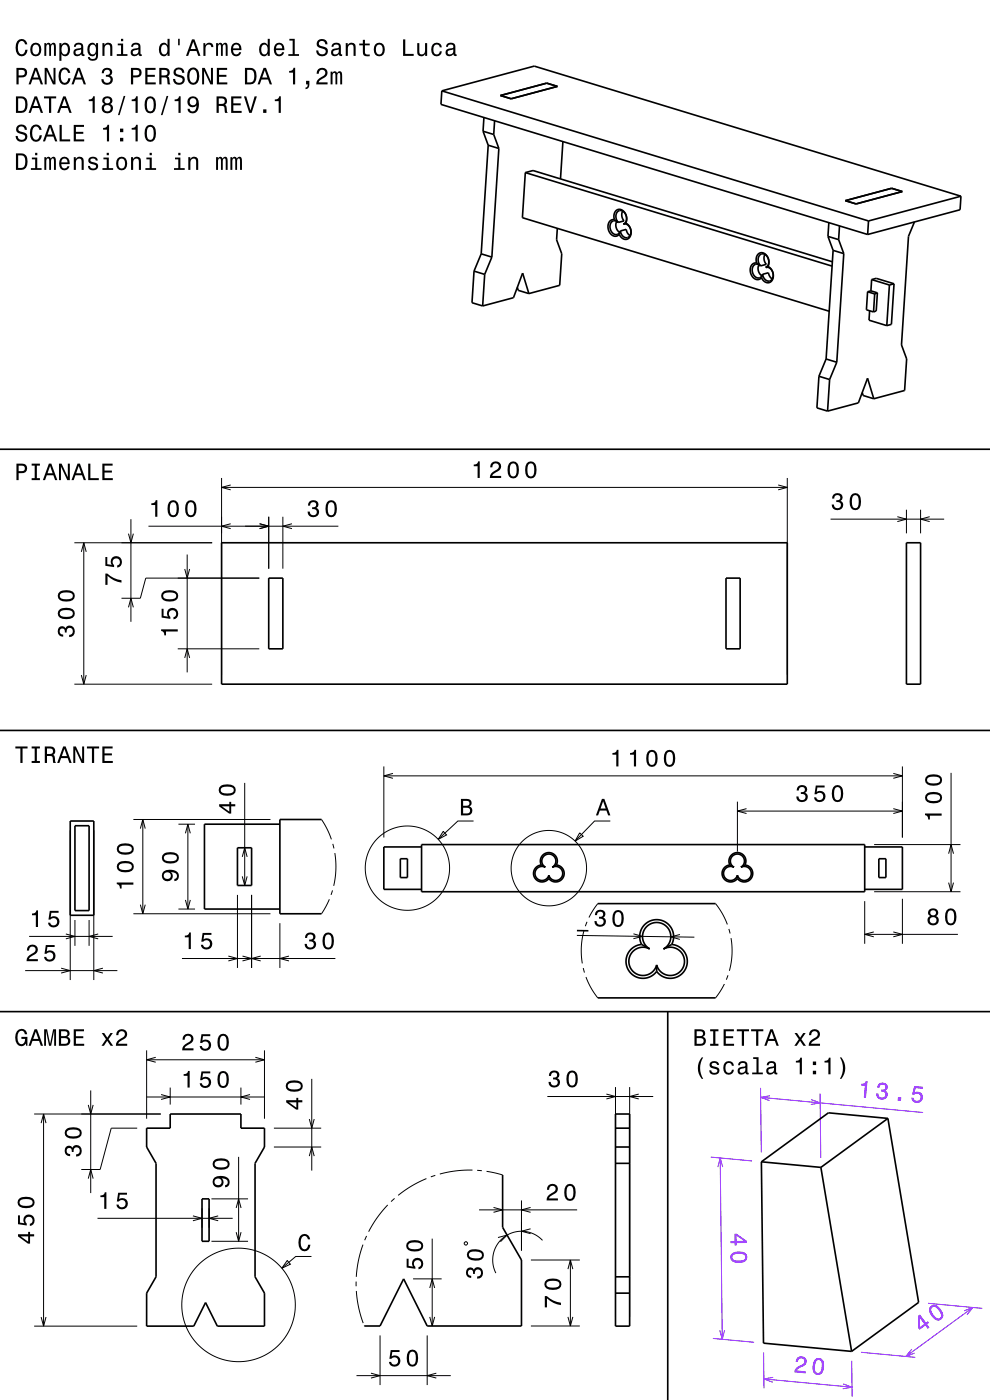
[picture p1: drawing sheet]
<svg xmlns="http://www.w3.org/2000/svg" width="210mm" height="297mm" viewBox="0 0 210 297" stroke-linecap="round" stroke-linejoin="round" font-family="sans-serif">
<g fill="none" stroke="#000" stroke-width=".35">
<path d="M93.7 19.3l19.6-5.3 90.5 27.6M93.7 19.3l-.2 2.8 90.5 27.6M93.7 19.3l90.5 27.6M102.5 27.8l2.2 .7M102.5 27.8l1.1 3M102.7 24.9l-.2 2.9M103.6 30.8l2.2 .7M103.6 30.8l-1.5 23.1M104.7 28.5l1.1 3M104.9 25.6l-.2 2.9M105.8 31.5l-1.5 23M106.2 20.3l9.8-2.7 2.2 .7-9.8 2.7z"/>
<path d="M111.4 36.6l1.7-.4 63.5 19.3M111.4 36.6l-.6 9.6 65.1 19.8M111.4 36.6l65.1 19.9M119.4 30l-.5 8M100.6 57.5l-.5 6.7 2.3 .7M100.6 57.5l2.2 .7M102.1 53.9l2.2 .6M102.1 53.9l-1.5 3.6M102.8 58.2l-.4 6.7M104.3 54.5l-1.5 3.7M118.2 48.4l-.1 2.5 1.1 2.9-.5 6.7-6.5 1.8M130.3 46.6a1.46 1.46 0 0 1 1.4-2.2 2.14 2.14 0 0 1 1 2.9"/>
<path d="M130.3 46.6l.8 .6M130.3 46.6a1.44 1.44 0 0 0-1.2 2.1 1.38 1.38 0 0 0 .8 1.3 1.38 1.38 0 0 0 1.5-.3M130.8 47a1.84 1.84 0 0 0 .7 2.3M131.1 47.2a1.46 1.46 0 0 1 .6-2.6 1.64 1.64 0 0 1 1.2 1.3 1.64 1.64 0 0 1-.7 1.6M131.1 47.2a1.03 1.03 0 0 0-1.3-.2 1.03 1.03 0 0 0-.4 1.2 1.31 1.31 0 0 0 1.8 1.4l.4-.6M131.6 49l-.2 .7M131.6 49l1.2-.3 .3 .7 .5 .6M132.1 44.8a1.87 1.87 0 0 0 .3 2.1l-1.3 .3M132.2 47.5a1.53 1.53 0 0 1 1.6 1.2 1.53 1.53 0 0 1-.8 1.7 1.47 1.47 0 0 1-1.4-1.4M132.4 47.5h-.2M132.7 47.3l-.5 .2M132.7 47.3a1.98 1.98 0 0 1 .3 3.5 1.5 1.5 0 0 1-1.6-1.1"/>
<path d="M160.5 55.8a1.44 1.44 0 0 0-1.3 2.1 1.38 1.38 0 0 0 .9 1.3 1.38 1.38 0 0 0 1.4-.3M160.5 55.8a1.46 1.46 0 0 1 1.3-2.2 2.14 2.14 0 0 1 1.1 2.9M160.5 55.8l.8 .6M161 56.2a1.85 1.85 0 0 0 .6 2.3M161.3 56.4a1.47 1.47 0 0 1 .5-2.6 1.64 1.64 0 0 1 1.2 1.3 1.64 1.64 0 0 1-.6 1.6M161.3 56.4a1.03 1.03 0 0 0-1.3-.2 1.03 1.03 0 0 0-.4 1.2 1.31 1.31 0 0 0 1.8 1.4l.4-.6M161.8 58.2l-.3 .7M161.8 58.2l1.2-.3 .2 .7 .6 .6M162.3 54a1.88 1.88 0 0 0 .3 2.1l-1.3 .3M162.4 56.7a1.54 1.54 0 0 1 1.6 1.2 1.54 1.54 0 0 1-.8 1.7 1.47 1.47 0 0 1-1.4-1.4M162.6 56.7h-.2M162.9 56.5a1.98 1.98 0 0 1 .3 3.5 1.48 1.48 0 0 1-1.7-1.1"/>
<path d="M162.9 56.5l-.5 .2M175.6 50.1l2.3 .7M175.6 50.1l1.1 3M175.8 47.2l-.2 2.9M176.7 53.1l2.3 .7M176.7 53.1l-1.5 23.1M177.9 50.8l1.1 3M178.1 47.9l-.2 2.9M179 53.8l-1.5 23M179.3 42.6l9.8-2.7 2.3 .7-9.8 2.7zM184.2 46.9l-.2 2.8M184.9 59.3l1-.3 3.7 1.2"/>
<path d="M184.9 59.3l3.8 1.2M184.9 59.3l-.2 2.4M194 47.1l-1.3 3-1.5 23.1 1.1 2.9-.4 6.7-6.6 1.8M203.8 41.6l-.1 2.9-19.7 5.2M203.8 41.6l-19.6 5.3M109.7 61l.2 .6 2.3 .7M112.2 62.3l-1.3-4.4-2 5.3-6.5 1.7M173.7 79.8l-.4 6.7 2.2 .7M173.7 79.8l2.3 .7M175.2 76.2l2.3 .6M175.2 76.2l-1.5 3.6M177.5 76.8l-1.5 3.7"/>
<path d="M184 61.9l-.2 3.8 1.5 .5M184 61.9l1.5 .5M184.5 65.9l-.2 2 3.8 1.2M184.7 61.7l1.4 .4M184.7 61.7l-.7 .2M185.5 62.4l-.2 3.8M186.1 62.1l-.2 3.9-.6 .2M186.1 62.1l-.6 .3M188.7 60.5l-.6 8.6M189.6 60.2l-.5 8.6-1 .3M189.6 60.2l-.9 .3M0 95.3h210"/>
<path d="M176 80.5l-.5 6.7M182.9 83.3l.2 .6 2.2 .7M185.3 84.6l-1.3-4.4-1.9 5.3-6.6 1.7M47 115.1h120v30h-120zM192.3 115.1h3v30h-3zM57 122.6h3v15h-3zM154 122.6h3v15h-3zM0 155h210M14.9 174.2h5v20h-5zM15.9 175.2h3v18h-3zM50.4 179.8h3v8h-3zM59.4 174.8h-16v18h16"/>
<path d="M68.2 173.8h-8.8v20h8.8M89.4 179.7h-8v9h8M89.4 179.2h94v10h-94zM183.4 179.7h8v9h-8M84.9 182.2h1.5v4h-1.5zM114.8 183.5a1.8 1.8 0 0 0-1.4 2.7 1.8 1.8 0 0 0 3 .2M114.8 183.5a1.8 1.8 0 0 1 1.6-2.6 1.8 1.8 0 0 1 1.6 2.6M114.8 183.5l.9 .5M115.7 184a1.5 1.5 0 0 0-2.1 .7 1.5 1.5 0 0 0 .9 2 1.5 1.5 0 0 0 1.9-1M115.7 184a1.5 1.5 0 0 1-.4-2.3 1.5 1.5 0 0 1 2.3 0 1.5 1.5 0 0 1-.5 2.3M116.4 185.7v.7M117.1 184a1.5 1.5 0 0 1 2.1 .7 1.5 1.5 0 0 1-.8 2 1.5 1.5 0 0 1-2-1"/>
<path d="M118 183.5a1.8 1.8 0 0 1 1.4 2.7 1.8 1.8 0 0 1-3 .2M118 183.5l-.9 .5M126.8 191.7h25M154.8 183.5a1.8 1.8 0 0 1 1.6-2.6 1.8 1.8 0 0 1 1.6 2.6M154.8 183.5a1.8 1.8 0 0 0-1.4 2.7 1.8 1.8 0 0 0 3 .2M154.8 183.5l.9 .5M155.7 184a1.5 1.5 0 0 0-2.1 .7 1.5 1.5 0 0 0 .9 2 1.5 1.5 0 0 0 1.9-1M156.4 185.7v.7M157.2 184a1.5 1.5 0 0 1 2 .7 1.5 1.5 0 0 1-.8 2 1.5 1.5 0 0 1-2-1M157.2 184a1.5 1.5 0 0 0 .4-2.3 1.5 1.5 0 0 0-2.3 0 1.5 1.5 0 0 0 .4 2.3M158 183.5a1.8 1.8 0 0 1 1.4 2.7 1.8 1.8 0 0 1-3 .2M158 183.5l-.8 .5"/>
<path d="M186.4 182.2h1.5v4h-1.5zM0 214.6h210M126.8 211.7h25M136.1 200.4a3.6 3.6 0 0 0-2.9 5.3 3.6 3.6 0 0 0 6.1 .4M136.1 200.4a3.6 3.6 0 0 1 3.2-5.3 3.6 3.6 0 0 1 3.2 5.3M136.1 200.4l1.7 .9M137.8 201.3a3 3 0 0 0-4.2 1.5 3 3 0 0 0 1.8 4 3 3 0 0 0 3.9-2.1M137.8 201.3a3 3 0 0 1-.8-4.5 3 3 0 0 1 4.6 0 3 3 0 0 1-.9 4.5M139.3 204.7v1.4M140.7 201.3a3 3 0 0 1 4.2 1.4 3 3 0 0 1-1.7 4.1 3 3 0 0 1-3.9-2.1M141.6 214.6v82.4M142.5 200.4a3.6 3.6 0 0 1 2.8 5.3 3.6 3.6 0 0 1-6 .4"/>
<path d="M142.5 200.4l-1.8 .9M31.1 239.3h5v-3h15v3h5v4l-2 3.5v24.1l2 3.4v7h-10l-2.5-5-2.5 5h-10v-7l2-3.4v-24.1l-2-3.5zM130.6 239.3h3M130.6 236.3h3v45h-3zM188.3 237.3l6.6 39-14.3 10.4M188.3 237.3l-14.2 10.4M188.3 237.3l-12.6-1.2-14.2 10.4M42.9 254.3h1.5v9h-1.5zM106.6 249.3v11.1l4 6.9v14h-20l-5-10-5 10h-3.3M130.6 243.3h3M130.6 246.8h3M161.5 246.5l.5 38.4 18.6 1.8"/>
<path d="M161.5 246.5l12.6 1.2M174.1 247.7l6.5 39M130.6 270.9h3M130.6 274.3h3"/>
</g>
<g fill="none" stroke="#000" stroke-width=".21">
<path d="M15.8 115.1h29.2M17.3 117.1l.5-2 .5 2M17.8 115.1v30M27.3 113.2l.5 1.9 .5-1.9M27.8 110.1v21.8M31.5 111.6h40.3M39.7 117.6v25M47 101.4v41.7M47 103.4h120M48.9 111.1l-1.9 .5 1.9 .5M48.9 102.9l-1.9 .5 1.9 .5M55.1 111.1l1.9 .5-1.9 .5"/>
<path d="M57 109.6v11M60 109.6v11M61.9 111.1l-1.9 .5 1.9 .5M165.1 102.9l1.9 .5-1.9 .5M167 101.4v41.7M176.2 110.1h24.1M190.3 109.6l2 .5-2 .6M192.3 108.1v5M195.3 108.1v5M197.2 109.6l-1.9 .5 1.9 .6M27.3 128.8l.5-1.9 .5 1.9M37.7 137.6h17.3"/>
<path d="M39.2 120.7l.5 1.9 .5-1.9M39.2 139.6l.5-2 .5 2M55 122.6h-24.1l-1.1 4.3h-4M15.8 145.1h29.2M17.3 143.2l.5 1.9 .5-1.9M14.9 176.2v31.7M19.9 176.2v31.7M28.3 173.8h29.1M29.8 175.8l.5-2 .5 2M30.3 173.8v20M37.9 174.8h3.5M39.3 176.8l.6-2 .5 2"/>
<path d="M39.9 174.8v18M51.9 166.1v21.7M68.2 173.8l1.1 2 1 2.3M70.6 179l.2 1M81.4 162.6v15.1M81.4 164.6h110M83.4 164.1l-2 .5 2 .5M94 176.4l.7 .7-1.7 1zM100.5 174.2h-3.4l-4.1 3.9M123 176.7l.7 .7-1.7 1zM129.5 174.2h-3.4l-4.1 4.2M156.4 170.1v10.6"/>
<path d="M156.4 172.1h35M158.4 171.5l-2 .6 2 .5M185.4 179.2h18.3M189.5 164.1l1.9 .5-1.9 .5M189.5 171.5l1.9 .6-1.9 .5M191.4 162.6v15.1M201.7 164v25.2M6.2 198.7h17.7M14 198.1l1.9 .6-1.9 .5M15.9 195.2v5.5M18.9 195.2v5.5M20.8 198.1l-1.9 .6 1.9 .5"/>
<path d="M28.3 193.8h29.1M29.8 191.9l.5 1.9 .5-1.9M37.9 192.8h3.5M39.3 190.9l.6 1.9 .5-1.9M50.4 189.8v15.5M51.4 185.9l.5 1.9 .5-1.9M51.4 181.8l.5-2 .5 2M53.4 189.8v15.5M59.4 195.8v9.5M69.9 190.8l-1.7 3M70.5 188.9l-.3 .9M71 181l.2 3.5-.4 3.4"/>
<path d="M122.4 198.4l24.9 .4M123.9 197.4l-.6 3.5 .2 3.5M124.5 195.6l-.3 .9M126.8 191.7l-1.9 2.9M134.4 198.1l1.9 .5-1.9 .5M144.2 198.3l-1.9 .4 1.9 .6M151.8 191.7l1.4 2.2 1.1 2.2M154.6 197.1l.3 .9M155.1 199l.2 3.5-.6 3.4M183.4 191.2v9M183.4 198.2h19.8M185.4 197.7l-2 .5 2 .5"/>
<path d="M185.4 189.2h18.3M189.5 197.7l1.9 .5-1.9 .5M191.4 190.7v9.5M201.2 181.1l.5-1.9 .6 1.9M201.2 187.2l.5 2 .6-2M5.3 205.9h19.6M13 205.4l1.9 .5-1.9 .5M21.8 205.4l-1.9 .5 1.9 .5M38.6 203.3h32.5M48.4 202.8l2 .5-2 .6M51.4 202.8l2 .5-2 .6M55.3 202.8l-1.9 .5 1.9 .6"/>
<path d="M61.3 202.8l-1.9 .5 1.9 .6M123.7 205.4l.3 .9M124.3 207.3l1.2 2.5 1.3 1.9M153.7 208.7l-1.9 3M154.4 206.9l-.3 .9M7.2 236.3h26.9M8.7 238.3l.5-2 .6 2M9.2 236.3v45M18.7 234.4l.5 1.9 .6-1.9M19.2 231.3v21.8M29.1 239.3h-5.5l-2.4 8.8h-4M31.1 222.8v14.5"/>
<path d="M31.1 232.7h25M31.1 224.8h25M33 224.3l-1.9 .5 1.9 .5M34.2 232.2l1.9 .5-1.9 .5M36.1 230.7v3.6M51.1 230.7v3.6M53 232.2l-1.9 .5 1.9 .5M54.2 224.3l1.9 .5-1.9 .5M56.1 222.8v14.5M58.1 239.3h10M65.6 237.4l.5 1.9 .6-1.9M66.1 228.9v19.4"/>
<path d="M116.1 232.6h22.5M128.6 232.1l2 .5-2 .5M130.6 230.6v48.7M133.6 230.6v48.7M135.5 232.1l-1.9 .5 1.9 .5M18.7 250l.5-1.9 .6 1.9M20.7 258.5h28.7M40.9 257.9l2 .6-2 .5M42.9 256.3v4.2M44.4 256.3v4.2M44.9 254.3h7.7M46.3 257.9l-1.9 .6 1.9 .5"/>
<path d="M50.1 256.3l.5-2 .5 2M50.6 245.4v17.9M58.1 243.3h10M65.6 245.3l.5-2 .6 2M82.3 255.6l-2.3 2.7-1.8 3M83.7 254.2l-.7 .7M90.5 250l-3.2 1.6-2.8 2M92.3 249.3l-.9 .4M100.2 248.2l-3.5 .2-3.4 .7M101.2 248.3l1 .1M101.6 256.7h20.8M103.2 248.5l3.4 .8"/>
<path d="M104.7 256.2l1.9 .5-1.9 .5M110.6 254.7v10.6M112.6 256.2l-2 .5 2 .5M8.7 279.4l.5 1.9 .6-1.9M44.9 263.3h7.7M50.1 261.4l.5 1.9 .5-1.9M60.9 267.4l.7 .8-1.8 .8zM66.1 266.6h-3.4l-2.9 2.4M75.5 271.9v1M75.6 273.9l.5 3.4 .9 3.4M77 264l-1 3.4-.4 3.5M77.8 262.2l-.4 .9"/>
<path d="M87.6 271.3h6.1M91.2 273.2l.5-1.9 .5 1.9M91.2 279.4l.5 1.9 .5-1.9M91.7 262.8v18.5M98.5 263.6l.5-.2 .2 .5-.3 .2h-.2l-.2-.2zM105.6 262.5l2-.5-1.4 1.4M112.6 260.7l-2 .5 2 .5M112.6 267.3h10.4M115.1 263.1a6.1 6.1 0 0 0-8-.8 6.1 6.1 0 0 0-1.9 7.8M120.5 279.4l.5 1.9 .5-1.9M120.5 269.2l.5-1.9 .5 1.9M121 267.3v14"/>
<path d="M7.2 281.3h21.9M75.6 291.8h20M77.3 281.2v.1M78.7 291.3l1.9 .5-1.9 .5M80.6 283.3v10.5M90.6 283.3v10.5M92.6 291.3l-2 .5 2 .5M112.6 281.3h10.4"/>
<circle cx="86.4" cy="184.2" r="8.9"/>
<circle cx="116.4" cy="184.2" r="8"/>
<circle cx="50.6" cy="276.8" r="12"/>
</g>
<path d="M161.3 230.8l.2 13.7M173.9 232l.2 13.7M150.8 245.5l8.7 .8M196.9 276.5l11.5 1.1M151.2 283.9l8.8 .9M162 286.9l.1 7.6M180.7 288.7l.1 7.6M182.6 286.9l11.5 1.1" fill="none" stroke="#8000ff" stroke-width=".21"/>
<g fill="#000">
<path d="M3.5 14.4v3.5h.5v-1.5a1.34 1.34 0 0 0 1.8-1 .93 .93 0 0 0-1.1-1zM4 14.8a1.12 1.12 0 0 1 1.2 .3 .6 .6 0 0 1 0 .7 .6 .6 0 0 1-.7 .2h-.5zM7.3 14.4l-1.2 3.5h.4l.4-1h1.4l.4 1h.4l-1.3-3.5zM7.6 14.9l.5 1.5h-1zM9.5 14.4v3.5h.4v-2.9l1.3 2.9h.6v-3.5h-.4v2.9l-1.4-2.9zM12.8 14.8a2.51 2.51 0 0 0 .4 3.1 1.27 1.27 0 0 0 1.8-1.3h-.5a.82 .82 0 0 1-1.1 .9 2.07 2.07 0 0 1 0-2.7 .72 .72 0 0 1 1 .7h.5a1.19 1.19 0 0 0-.8-1.1 1.19 1.19 0 0 0-1.3 .4zM16.4 14.4l-1.2 3.5h.4l.4-1h1.4l.4 1h.4l-1.2-3.5zM16.7 14.9l.5 1.5h-1zM21.9 14.7l-.3 .8h.4a.62 .62 0 0 1 .4-.7 .62 .62 0 0 1 .8 .2 .62 .62 0 0 1-.3 .9h-.4v.4a.72 .72 0 0 1 .9 .4 .72 .72 0 0 1-.5 .9 .72 .72 0 0 1-.9-.5v-.3h-.5a1.18 1.18 0 0 0 1.5 1.2 1.18 1.18 0 0 0 .6-1.8l-.2-.2a.97 .97 0 0 0 .2-1.3 .97 .97 0 0 0-1.4-.2zM27.8 14.4v3.5h.4v-1.5a1.34 1.34 0 0 0 1.8-1 .93 .93 0 0 0-1-1zM28.2 14.8a1.12 1.12 0 0 1 1.3 .3 .6 .6 0 0 1 0 .7 .6 .6 0 0 1-.7 .2h-.6zM30.8 14.4v3.5h2.2v-.4h-1.7v-1.2h1.5v-.4h-1.5v-1.1h1.7v-.4zM33.8 14.4v3.5h.5v-1.5a.85 .85 0 0 1 1.2 .6l.1 .9h.5l-.2-1.5-.3-.2a.97 .97 0 0 0 .4-1.1 .97 .97 0 0 0-1-.7zM34.3 14.8a1.09 1.09 0 0 1 1.2 .3 .6 .6 0 0 1-.1 .7 .6 .6 0 0 1-.6 .2h-.5zM37.1 14.6a.96 .96 0 0 0-.3 1.1 .96 .96 0 0 0 1 .6 .77 .77 0 0 1 .9 .9 .84 .84 0 0 1-1 .3 .84 .84 0 0 1-.5-.8h-.5a1.21 1.21 0 0 0 1.5 1.3 1.21 1.21 0 0 0 .7-1.8l-1.2-.4a.58 .58 0 0 1-.4-.8 .58 .58 0 0 1 .9-.2l.2 .1 .3 .5h.4a1.16 1.16 0 0 0-.7-1.1 1.16 1.16 0 0 0-1.3 .3zM40 14.8a2.53 2.53 0 0 0 .5 3.1 1.21 1.21 0 0 0 1.7-1 1.93 1.93 0 0 0-.9-2.6l-.9 .1zM40.7 14.8l.3-.1a1.7 1.7 0 0 1 .3 2.8l-.3 .1a1.68 1.68 0 0 1-.3-2.8zM42.9 14.4v3.5h.4v-2.9l1.3 2.9h.6v-3.5h-.5v2.9l-1.3-2.9zM46 14.4v3.5h2.2v-.4h-1.7v-1.2h1.5v-.4h-1.5v-1.1h1.7v-.4zM52 14.4v3.5h1.1a1.42 1.42 0 0 0 1.3-1.7 1.38 1.38 0 0 0-1.3-1.8zM52.4 14.8l1.1 .1a1.89 1.89 0 0 1 0 2.5l-1.1 .1zM55.9 14.4l-1.3 3.5h.5l.4-1h1.4l.3 1h.5l-1.3-3.5zM56.2 14.9l.5 1.5h-1.1zM61.3 15.1v.3h.8v2.5h.5v-3.5h-.3a.77 .77 0 0 1-1 .7zM64.9 17.1v.8l.4 .1a.48 .48 0 0 1-.5 .6v.3a.83 .83 0 0 0 .8-.9v-.9zM67.5 14.7l-.3 .9h.4a.7 .7 0 0 1 .5-.8 .7 .7 0 0 1 .9 .5 .7 .7 0 0 1-.5 .9 1.8 1.8 0 0 0-1.4 1.7h2.4v-.4h-1.9a2.2 2.2 0 0 1 1.5-1.2 1.13 1.13 0 0 0 .1-1.7 1.13 1.13 0 0 0-1.7 .1zM70.1 15.2v2.7h.4l.1-2.1 .2-.3h.2l.1 .3 .1 2.1h.3l.1-2.1 .3-.3 .2 .1 .1 .4v1.9h.4v-1.9a.69 .69 0 0 0-.6-.9l-.5 .4-.2-.3-.3-.1-.5 .4v-.3z" fill-rule="evenodd"/>
<path d="M3.7 8.7a2.52 2.52 0 0 0 .4 3.1 1.27 1.27 0 0 0 1.8-1.2h-.5a.82 .82 0 0 1-1.1 .8 2.09 2.09 0 0 1 0-2.6 .72 .72 0 0 1 1 .6h.5a1.19 1.19 0 0 0-.8-1.1 1.19 1.19 0 0 0-1.3 .4zM6.7 9.4a1.53 1.53 0 0 0 .9 2.6 1.48 1.48 0 0 0 1.2-1.5 1.48 1.48 0 0 0-1.2-1.4l-.5 .1zM7.1 9.7a.67 .67 0 0 1 .7-.2 .67 .67 0 0 1 .5 .5 1.11 1.11 0 0 1-.7 1.6 1.17 1.17 0 0 1-.5-1.9zM9.4 9.1v2.8h.4v-2.1l.4-.4 .2 .3v2.2h.4v-1.9a.5 .5 0 0 1 .4-.6l.2 .2v.4v1.9h.5v-1.9a.69 .69 0 0 0-.6-.9l-.5 .3-.2-.2-.3-.1-.5 .3v-.3zM12.6 9.1v3.8h.4v-1.5a.93 .93 0 0 0 1 .5 .93 .93 0 0 0 .8-.8 1.5 1.5 0 0 0-1-2l-.4 .1-.4 .4v-.5zM13.2 9.7a.63 .63 0 0 1 .7-.2 .63 .63 0 0 1 .5 .6 1.13 1.13 0 0 1-.7 1.5 1.18 1.18 0 0 1-.5-1.9zM15.9 9.3l-.2 .6h.4a.55 .55 0 0 1 .7-.5 .55 .55 0 0 1 .3 .8h-.2a1.13 1.13 0 0 0-1.3 .9 .73 .73 0 0 0 .8 .8l.4-.1 .5-.3 .1 .3 .5 .1v-.4h-.2v-1.6a1.02 1.02 0 0 0-.7-.8 1.02 1.02 0 0 0-1.1 .2zM16.1 10.8l1.1-.3a.77 .77 0 0 1-.2 .9 .77 .77 0 0 1-.9 0zM18.8 9.4a1.57 1.57 0 0 0 .8 2.6l.4-.2 .4-.4a.73 .73 0 0 1-.3 1 .73 .73 0 0 1-1-.3h-.5a1.1 1.1 0 0 0 1.3 .8 1.1 1.1 0 0 0 .9-1.2v-2.6h-.4v.5l-.4-.4a.89 .89 0 0 0-1.2 .2zM19.2 9.7a.63 .63 0 0 1 .7-.2 .63 .63 0 0 1 .4 .6 1.11 1.11 0 0 1-.6 1.5 1.2 1.2 0 0 1-.5-1.9zM21.7 9.1v2.8h.5v-1.6a.64 .64 0 0 1 .4-.8 .64 .64 0 0 1 .8 .4v2h.4v-1.8a.89 .89 0 0 0-.6-1 .89 .89 0 0 0-1 .5v-.5zM25 9.2v.4h.7v1.9h-.9v.4h2.2v-.4h-.9v-2.3zM25.7 8.2v.5h.4v-.5zM28.1 9.3l-.3 .6h.4a.55 .55 0 0 1 .7-.5 .55 .55 0 0 1 .4 .8h-.2a1 1 0 0 0-1.1 .2 1 1 0 0 0-.2 1.1 .94 .94 0 0 0 1.6 0l.1 .3 .6 .1v-.4h-.3v-.2v-1.4a1.02 1.02 0 0 0-.7-.8 1.02 1.02 0 0 0-1 .2zM28.3 10.8l1.1-.3a.77 .77 0 0 1-.2 .9 .77 .77 0 0 1-.9 0l-.1-.3zM34 9.4a1.57 1.57 0 0 0 .8 2.6l.4-.2 .3-.4v.5h.5v-3.7h-.5v1.4a.89 .89 0 0 0-1.5-.2zM34.3 9.7a.62 .62 0 0 1 .7-.2 .62 .62 0 0 1 .5 .5 1.12 1.12 0 0 1-.7 1.6 1.19 1.19 0 0 1-.5-1.9zM37.8 8.2v1.4h.3v-1.4zM40.7 8.4l-1.2 3.5h.4l.4-1.1h1.4l.4 1.1h.4l-1.3-3.5zM41 8.9l.5 1.5h-1.1zM43.1 9.1v2.8h.5v-1.6a.66 .66 0 0 1 .3-.8 .66 .66 0 0 1 .9 .3v.2h.5a.89 .89 0 0 0-.7-.9 .89 .89 0 0 0-1.1 .5v-.5zM45.8 9.1v2.8h.4l.1-2.1 .2-.3h.2l.2 .2v2.2h.4v-2.1l.3-.4 .2 .2 .1 .4v1.9h.4v-1.9a.69 .69 0 0 0-.5-.9l-.6 .3-.2-.2-.3-.1-.5 .3v-.3zM49.3 9.4a1.54 1.54 0 0 0 .8 2.6 1.05 1.05 0 0 0 1.1-.9h-.5l-.2 .3-.4 .2a.76 .76 0 0 1-.7-1h1.8a1.16 1.16 0 0 0-.5-1.3 1.16 1.16 0 0 0-1.4 .1zM49.6 9.7a.66 .66 0 0 1 .8-.2 .66 .66 0 0 1 .4 .8h-1.4zM55.2 9.4a1.58 1.58 0 0 0 .8 2.6l.5-.2 .3-.4v.5h.4v-3.7h-.4v1.4a.89 .89 0 0 0-1.6-.2zM55.6 9.7a.62 .62 0 0 1 .7-.2 .62 .62 0 0 1 .4 .5 1.12 1.12 0 0 1-.6 1.6 1.19 1.19 0 0 1-.5-1.9zM58.4 9.4a1.54 1.54 0 0 0 .8 2.6 1.05 1.05 0 0 0 1.1-.9h-.5l-.2 .3-.4 .2a.76 .76 0 0 1-.7-1h1.8a1.16 1.16 0 0 0-.5-1.3 1.16 1.16 0 0 0-1.4 .1zM58.7 9.7a.66 .66 0 0 1 .8-.2 .66 .66 0 0 1 .4 .8h-1.4zM61.4 8.2v.4h.7v2.9h-.9v.4h2.2v-.4h-.9v-3.3zM67.5 8.6a.96 .96 0 0 0-.3 1 .96 .96 0 0 0 .9 .6 .77 .77 0 0 1 .9 1 .84 .84 0 0 1-.9 .3 .84 .84 0 0 1-.6-.8h-.4a1.21 1.21 0 0 0 1.4 1.3 1.21 1.21 0 0 0 .8-1.8l-1.2-.4a.58 .58 0 0 1-.4-.9 .58 .58 0 0 1 .9-.2l.2 .2 .2 .5h.5a1.16 1.16 0 0 0-.7-1.1 1.16 1.16 0 0 0-1.3 .3zM70.6 9.3l-.3 .6h.4a.55 .55 0 0 1 .7-.5 .55 .55 0 0 1 .4 .8h-.2a1.13 1.13 0 0 0-1.4 .9 .73 .73 0 0 0 .8 .8l.5-.1 .4-.3 .1 .3 .6 .1v-.4h-.3v-1.6a1.02 1.02 0 0 0-1.7-.6zM70.8 10.8l1.1-.3a.77 .77 0 0 1-.2 .9 .77 .77 0 0 1-.9 0zM73.3 9.1v2.8h.5v-1.6a.63 .63 0 0 1 .4-.8 .63 .63 0 0 1 .8 .4v2h.4v-1.8a.89 .89 0 0 0-.6-1 .89 .89 0 0 0-1 .5v-.5zM77 8.4v.8h-.8v.4h.8v1.8a1.04 1.04 0 0 0 1.4 .5v-.4a.68 .68 0 0 1-1-.3v-1.6h1v-.4h-1v-.8zM79.6 9.4a1.53 1.53 0 0 0 .9 2.6 1.48 1.48 0 0 0 1.1-1.5 1.48 1.48 0 0 0-1.1-1.4l-.5 .1zM79.9 9.7a.67 .67 0 0 1 .7-.2 .67 .67 0 0 1 .5 .5 1.11 1.11 0 0 1-.6 1.6 1.17 1.17 0 0 1-.6-1.9zM85.5 8.4v3.5h2.3v-.5h-1.8v-3zM88.5 9.1v1.8a.89 .89 0 0 0 .6 1 .89 .89 0 0 0 1.1-.5v.5h.4v-2.8h-.4v1.6a.65 .65 0 0 1-.4 .8 .65 .65 0 0 1-.8-.3l-.1-2.1zM91.8 9.4a1.53 1.53 0 0 0 .8 2.6 1.05 1.05 0 0 0 1.1-1.1h-.4a.67 .67 0 0 1-.6 .7 .67 .67 0 0 1-.7-.6 1.12 1.12 0 0 1 .6-1.6 .59 .59 0 0 1 .7 .6h.4a1.09 1.09 0 0 0-.7-.9 1.09 1.09 0 0 0-1.2 .3zM94.9 9.3l-.3 .6h.4a.55 .55 0 0 1 .7-.5 .55 .55 0 0 1 .4 .8h-.2a1 1 0 0 0-1.1 .2 1 1 0 0 0-.2 1.1 .94 .94 0 0 0 1.6 0l.1 .3 .6 .1v-.4h-.3v-1.6a1.02 1.02 0 0 0-1.7-.6zM95 10.8l1.1-.3a.77 .77 0 0 1-.1 .9 .77 .77 0 0 1-.9 0z" fill-rule="evenodd"/>
<path d="M3.7 26.7a.97 .97 0 0 0-.2 1.1 .97 .97 0 0 0 .9 .6 .77 .77 0 0 1 .9 .9 .84 .84 0 0 1-.9 .3 .84 .84 0 0 1-.6-.8h-.5a1.21 1.21 0 0 0 1.5 1.3 1.21 1.21 0 0 0 .7-1.8l-.8-.3a.72 .72 0 0 1-.8-.6 .7 .7 0 0 1 .7-.6 .7 .7 0 0 1 .7 .7h.4a1.17 1.17 0 0 0-.7-1.1 1.17 1.17 0 0 0-1.3 .3zM6.7 26.9a2.51 2.51 0 0 0 .4 3.1 1.27 1.27 0 0 0 1.8-1.3h-.5a.82 .82 0 0 1-1.1 .9 2.08 2.08 0 0 1 0-2.7 .72 .72 0 0 1 1.1 .7h.4a1.19 1.19 0 0 0-.8-1.1 1.19 1.19 0 0 0-1.3 .4zM10.4 26.5l-1.3 3.5h.5l.3-1h1.4l.4 1h.5l-1.3-3.5zM10.6 27l.6 1.5h-1.1zM12.6 26.5v3.5h2.3v-.4h-1.8v-3.1zM15.6 26.5v3.5h2.3v-.4h-1.8v-1.2h1.6v-.4h-1.6v-1.1h1.7v-.4zM21.9 27.1v.4h.8v2.5h.4v-3.5h-.3a.77 .77 0 0 1-.9 .6zM25.5 29.2v.8h.7v-.8zM25.5 27.3v.7h.7v-.7zM27.9 27.1v.4h.9v2.5h.4v-3.5h-.3a.77 .77 0 0 1-1 .6zM31 26.9a2.68 2.68 0 0 0 .4 3.1 1.14 1.14 0 0 0 1.6-.9 2.31 2.31 0 0 0-.6-2.5l-.5-.1-.5 .1zM31.5 27h.7a2.38 2.38 0 0 1 0 2.6h-.7a2.37 2.37 0 0 1 0-2.6z" fill-rule="evenodd"/>
<path d="M3.4 20.5v3.5h1.1a1.42 1.42 0 0 0 1.3-1.8 1.38 1.38 0 0 0-1.3-1.7zM3.9 20.9h1a1.89 1.89 0 0 1 0 2.6h-1zM7.3 20.4l-1.2 3.6h.4l.4-1.1h1.4l.4 1.1h.4l-1.3-3.6zM7.6 20.9l.5 1.6h-1zM9.3 20.5v.4h1.1v3.1h.5v-3.1h1v-.4zM13.4 20.4l-1.3 3.6h.5l.4-1.1h1.4l.3 1.1h.5l-1.3-3.6zM13.7 20.9l.5 1.6h-1.1zM18.8 21.1v.4h.8v2.5h.5v-3.6h-.3a.77 .77 0 0 1-1 .7zM22 20.7a.83 .83 0 0 0 .1 1.4 1.11 1.11 0 0 0-.4 1.5 1.11 1.11 0 0 0 1.6 .4 1.03 1.03 0 0 0 .7-.9 1.03 1.03 0 0 0-.6-1 .88 .88 0 0 0 .4-1.1 .88 .88 0 0 0-1-.6zM22 23a.75 .75 0 0 1 1.5 0 .75 .75 0 0 1-1.5 0zM22.2 21.4a.59 .59 0 0 1 1.1 0 .59 .59 0 0 1-1.1 0zM26.2 20.4l-1.2 4h.4l1.2-4zM27.9 21.1v.4h.9v2.5h.4v-3.6h-.3a.77 .77 0 0 1-1 .7zM31 20.9a2.68 2.68 0 0 0 .4 3 1.14 1.14 0 0 0 1.6-.9 2.3 2.3 0 0 0-.6-2.5l-.5-.1-.5 .1zM31.5 20.9h.7a2.38 2.38 0 0 1 0 2.7h-.7a2.37 2.37 0 0 1 0-2.7zM35.3 20.4l-1.2 4h.4l1.2-4zM37 21.1v.4h.9v2.5h.4v-3.6h-.3a.77 .77 0 0 1-1 .7zM40.1 20.8a1.15 1.15 0 0 0-.1 1.6 1.15 1.15 0 0 0 1.7 0 1.03 1.03 0 0 1-.8 1.2 .56 .56 0 0 1-.7-.5h-.4a1.18 1.18 0 0 0 1.2 .9 1.18 1.18 0 0 0 1.1-1.1 1.77 1.77 0 0 0-1.2-2.5zM40.2 21.6a.75 .75 0 0 1 1.5 0 .75 .75 0 0 1-1.5 0zM45.9 20.5v3.5h.5v-1.5a.85 .85 0 0 1 1.2 .5l.1 1h.6l-.3-1.5-.3-.3a.97 .97 0 0 0 .4-1.1 .97 .97 0 0 0-1-.6zM46.4 20.9a1.09 1.09 0 0 1 1.2 .3 .6 .6 0 0 1 0 .6 .6 .6 0 0 1-.7 .2h-.5zM49 20.5v3.5h2.3v-.5h-1.8v-1.2h1.6v-.4h-1.6v-1h1.7v-.4zM51.7 20.4l1.2 3.6h.5l1.1-3.6h-.5l-.9 3-.9-3zM55.8 23.2v.8h.7v-.8zM58.3 21.1v.4h.8v2.5h.5v-3.6h-.4a.77 .77 0 0 1-.9 .7z" fill-rule="evenodd"/>
<path d="M3.4 32.5v3.5h1.1a1.42 1.42 0 0 0 1.3-1.7 1.38 1.38 0 0 0-1.3-1.8zM3.9 33h1a1.89 1.89 0 0 1 0 2.5l-1 .1zM6.8 33.4v.4h.7v1.9h-.9v.3h2.2v-.3h-.9v-2.3zM7.4 32.4v.5h.5v-.5zM9.4 33.3v2.7h.4v-2l.4-.4 .2 .3v2.1h.4v-1.8a.5 .5 0 0 1 .4-.6l.2 .1v.4v1.9h.5v-1.8a.69 .69 0 0 0-.6-1l-.5 .4-.2-.3-.3-.1-.5 .4v-.3zM12.9 33.6a1.54 1.54 0 0 0 .7 2.5 1.06 1.06 0 0 0 1.1-.8h-.4l-.2 .3-.4 .1a.75 .75 0 0 1-.7-.9h1.8a1.16 1.16 0 0 0-.5-1.3 1.16 1.16 0 0 0-1.4 .1zM13.2 33.8a.66 .66 0 0 1 .8-.1 .66 .66 0 0 1 .3 .7h-1.3zM15.7 33.3v2.7h.4v-1.5a.63 .63 0 0 1 .5-.9 .63 .63 0 0 1 .7 .8v1.6h.5v-1.7a.89 .89 0 0 0-.7-1 .89 .89 0 0 0-1 .5v-.5zM19 33.5a.75 .75 0 0 0-.2 .8 .75 .75 0 0 0 .7 .5l.9 .3a.63 .63 0 0 1-.7 .7 .63 .63 0 0 1-.6-.6h-.4a1.07 1.07 0 0 0 1.2 .9 1.07 1.07 0 0 0 .9-1.2l-.4-.3-1.1-.4a.53 .53 0 0 1 .4-.6 .53 .53 0 0 1 .6 .5h.4a1.03 1.03 0 0 0-.7-.9 1.03 1.03 0 0 0-1 .3zM21.9 33.4v.4h.7v1.9h-.9v.3h2.3v-.3h-.9v-2.3zM22.6 32.4v.5h.5v-.5zM24.9 33.6a1.53 1.53 0 0 0 .9 2.5 1.48 1.48 0 0 0 1.2-1.4 1.48 1.48 0 0 0-1.2-1.5l-.5 .1zM25.3 33.9a.67 .67 0 0 1 .7-.2 .67 .67 0 0 1 .5 .5 1.11 1.11 0 0 1-.7 1.5 1.17 1.17 0 0 1-.5-1.8zM27.8 33.3v2.7h.4v-1.5a.63 .63 0 0 1 .6-.9 .63 .63 0 0 1 .7 .8v1.6h.4v-1.7a.89 .89 0 0 0-.6-1 .89 .89 0 0 0-1.1 .5v-.5zM31.1 33.4v.4h.6v1.9h-.9v.3h2.3v-.3h-.9v-2.3zM31.7 32.4v.5h.5v-.5zM37.1 33.4v.4h.7v1.9h-.9v.3h2.3v-.3h-.9v-2.3zM37.8 32.4v.5h.5v-.5zM39.9 33.3v2.7h.5v-1.5a.63 .63 0 0 1 .5-.9 .63 .63 0 0 1 .7 .8v1.6h.4v-1.7a.89 .89 0 0 0-.6-1 .89 .89 0 0 0-1 .5v-.5zM45.8 33.3v2.7h.4l.1-2 .2-.4h.2l.2 .3v2.1h.4v-2l.3-.4 .2 .1 .1 .4v1.9h.4v-1.8a.69 .69 0 0 0-.5-1l-.6 .4-.2-.3-.3-.1-.5 .4v-.3zM48.9 33.3v2.7h.4v-2l.3-.4 .3 .3v2.1h.4v-1.8a.5 .5 0 0 1 .4-.6l.2 .1v.4v1.9h.4v-1.8a.69 .69 0 0 0-.5-1l-.6 .4-.1-.3-.3-.1-.5 .4v-.3z" fill-rule="evenodd"/>
<path d="M3.5 98.4v3.5h.5v-1.5a1.34 1.34 0 0 0 1.8-1 .93 .93 0 0 0-1.1-1zM4 98.8a1.12 1.12 0 0 1 1.2 .3 .6 .6 0 0 1 0 .6 .6 .6 0 0 1-.7 .2h-.5zM6.7 98.4v.4h.7v2.6h-.7v.5h1.8v-.5h-.7v-2.6h.7v-.4zM10.4 98.4l-1.3 3.5h.5l.3-1.1h1.4l.4 1.1h.5l-1.3-3.5zM10.6 98.9l.6 1.5h-1.1zM12.5 98.4v3.5h.4v-2.9l1.4 2.9h.5v-3.5h-.4v2.8l-1.3-2.8zM16.4 98.4l-1.2 3.5h.4l.4-1.1h1.4l.4 1.1h.4l-1.2-3.5zM16.7 98.9l.5 1.5h-1zM18.7 98.4v3.5h2.3v-.5h-1.8v-3zM21.7 98.4v3.5h2.2v-.5h-1.7v-1.2h1.5v-.4h-1.5v-1h1.7v-.4z" fill-rule="evenodd"/>
<path d="M32.1 106.8v.3h.8v2.5h.5v-3.5h-.4a.77 .77 0 0 1-.9 .7zM35.8 106.6a2.68 2.68 0 0 0 .4 3 1.14 1.14 0 0 0 1.7-.9 2.31 2.31 0 0 0-.6-2.5l-.6-.1-.5 .1zM36.4 106.6h.7a2.38 2.38 0 0 1 0 2.6h-.7a2.38 2.38 0 0 1 0-2.6zM39.6 106.6a2.68 2.68 0 0 0 .4 3 1.14 1.14 0 0 0 1.6-.9 2.31 2.31 0 0 0-.6-2.5l-.5-.1-.5 .1zM40.1 106.6h.7a2.38 2.38 0 0 1 0 2.6h-.7a2.37 2.37 0 0 1 0-2.6z" fill-rule="evenodd"/>
<path d="M65.6 106.4l-.3 .9h.5a.62 .62 0 0 1 .3-.8 .62 .62 0 0 1 .8 .3 .62 .62 0 0 1-.2 .8h-.5v.4a.72 .72 0 0 1 .9 .4 .72 .72 0 0 1-.4 1 .72 .72 0 0 1-.9-.5l-.1-.4h-.5a1.18 1.18 0 0 0 1.6 1.2 1.18 1.18 0 0 0 .6-1.8l-.3-.1a.97 .97 0 0 0 .2-1.4 .97 .97 0 0 0-1.3-.2zM69.4 106.6a2.67 2.67 0 0 0 .3 3 1.14 1.14 0 0 0 1.7-.9 2.31 2.31 0 0 0-.6-2.5l-.5-.1-.6 .1zM69.9 106.6h.7a2.38 2.38 0 0 1 0 2.6h-.7a2.37 2.37 0 0 1 0-2.6z" fill-rule="evenodd"/>
<path d="M100.5 98.6v.3h.8v2.5h.5v-3.5h-.4a.77 .77 0 0 1-.9 .7zM104.3 98.2l-.3 .9h.4a.71 .71 0 0 1 .6-.8 .71 .71 0 0 1 .8 .5 .71 .71 0 0 1-.5 .9 1.81 1.81 0 0 0-1.4 1.7h2.4v-.4h-1.9a2.22 2.22 0 0 1 1.5-1.2 1.13 1.13 0 0 0 .1-1.7 1.13 1.13 0 0 0-1.7 .1zM108 98.3a2.68 2.68 0 0 0 .3 3.1 1.14 1.14 0 0 0 1.7-.9 2.31 2.31 0 0 0-.6-2.5l-.5-.1-.6 .1zM108.5 98.4h.7a2.38 2.38 0 0 1 0 2.6h-.7a2.37 2.37 0 0 1 0-2.6zM111.7 98.3a2.68 2.68 0 0 0 .4 3.1 1.14 1.14 0 0 0 1.6-.9 2.31 2.31 0 0 0-.6-2.5l-.5-.1-.5 .1zM112.3 98.4h.6a2.38 2.38 0 0 1 0 2.6h-.6a2.37 2.37 0 0 1 0-2.6z" fill-rule="evenodd"/>
<path d="M176.8 104.9l-.3 .9h.5a.62 .62 0 0 1 .3-.8 .62 .62 0 0 1 .8 .3 .62 .62 0 0 1-.2 .8h-.5v.4a.72 .72 0 0 1 .9 .5 .72 .72 0 0 1-.4 .9 .72 .72 0 0 1-1-.5v-.4h-.5a1.18 1.18 0 0 0 1.5 1.2 1.18 1.18 0 0 0 .6-1.8l-.2-.1a.9 .9 0 0 0 .4-1.2 .9 .9 0 0 0-1.1-.5zM180.5 105.1a2.67 2.67 0 0 0 .4 3 1.14 1.14 0 0 0 1.7-.9 2.3 2.3 0 0 0-.6-2.5l-.6-.1-.5 .1zM181.1 105.1h.7a2.37 2.37 0 0 1 0 2.6h-.7a2.38 2.38 0 0 1 0-2.6z" fill-rule="evenodd"/>
<path d="M12.5 133.1a1.17 1.17 0 0 0-.2 1.3 1.17 1.17 0 0 0 1.1 .7v-.5a.62 .62 0 0 1-.8-.3 .62 .62 0 0 1 .3-.8 .62 .62 0 0 1 .8 .2v.5h.4a.72 .72 0 0 1 .5-1 .72 .72 0 0 1 .9 .5 .72 .72 0 0 1-.5 .9l-.3 .1v.4a1.18 1.18 0 0 0 1.2-1.5 1.18 1.18 0 0 0-1.9-.6l-.1 .3a.86 .86 0 0 0-1.4-.2zM12.7 129.2a1.13 1.13 0 0 0-.4 1.3 1.13 1.13 0 0 0 1 .8 2.28 2.28 0 0 0 2.5-.6 1.14 1.14 0 0 0-.9-1.7 2.89 2.89 0 0 0-2.2 .2zM12.8 129.8a2.38 2.38 0 0 1 2.6 0v.7a2.38 2.38 0 0 1-2.6 0zM12.7 125.5a1.13 1.13 0 0 0-.4 1.2 1.13 1.13 0 0 0 1 .8 2.28 2.28 0 0 0 2.5-.6 1.14 1.14 0 0 0-.9-1.6 2.89 2.89 0 0 0-2.2 .2zM12.8 126.1a2.38 2.38 0 0 1 2.6 0v.6a2.38 2.38 0 0 1-2.6 0z" fill-rule="evenodd"/>
<path d="M22.3 121.7v2.4h.5v-1.9a5.2 5.2 0 0 0 3 1.4v-.5a5.3 5.3 0 0 1-3-1.4zM22.3 118.2v1.8l1.9 .3v-.4a.8 .8 0 0 1-.2-1.2 .8 .8 0 0 1 1.2 0 .8 .8 0 0 1-.3 1.2v.5a1.21 1.21 0 0 0 1-1.5 1.21 1.21 0 0 0-1.6-.8 1.21 1.21 0 0 0-.6 1.7l-.9-.1v-1.5z" fill-rule="evenodd"/>
<path d="M34.2 133.5v.4a.77 .77 0 0 1 .7 .9h.3v-.8h2.5v-.5zM34.3 129.1v1.9l1.8 .3v-.4a.8 .8 0 0 1-.2-1.2 .8 .8 0 0 1 1.3 0 .8 .8 0 0 1-.4 1.2v.5a1.21 1.21 0 0 0 1-1.5 1.21 1.21 0 0 0-1.6-.8 1.21 1.21 0 0 0-.6 1.7l-.9-.1v-1.6zM34.6 125.5a1.13 1.13 0 0 0-.4 1.2 1.13 1.13 0 0 0 1 .8 2.27 2.27 0 0 0 2.5-.6 1.14 1.14 0 0 0-.9-1.6 2.9 2.9 0 0 0-2.2 .2zM34.7 126.1a2.38 2.38 0 0 1 2.6 0v.6a2.38 2.38 0 0 1-2.6 0z" fill-rule="evenodd"/>
<path d="M3.3 158.4v.4h1v3.1h.5v-3.1h1v-.4zM6.7 158.4v.4h.7v2.6h-.7v.5h1.8v-.5h-.7v-2.6h.7v-.4zM9.5 158.4v3.5h.5v-1.5a.85 .85 0 0 1 1.2 .5l.1 1h.5l-.2-1.5-.3-.3a.97 .97 0 0 0 .4-1.1 .97 .97 0 0 0-1-.6zM10 158.8a1.09 1.09 0 0 1 1.2 .3 .6 .6 0 0 1-.1 .6 .6 .6 0 0 1-.6 .2h-.5zM13.4 158.4l-1.3 3.5h.5l.4-1.1h1.4l.3 1.1h.5l-1.3-3.5zM13.7 158.9l.5 1.5h-1.1zM15.5 158.4v3.5h.5v-2.9l1.3 2.9h.5v-3.5h-.4v2.8l-1.3-2.8zM18.4 158.4v.4h1.1v3.1h.5v-3.1h1v-.4zM21.7 158.4v3.5h2.2v-.5h-1.7v-1.2h1.5v-.4h-1.5v-1h1.7v-.4z" fill-rule="evenodd"/>
<path d="M46.5 170.6v.5l2.1 1.5h.4v-1.5h.9v-.5h-.9v-.5h-.4v.5zM47.1 171.1h1.5v1.1zM46.8 166.7a1.13 1.13 0 0 0-.4 1.2 1.13 1.13 0 0 0 1 .8 2.29 2.29 0 0 0 2.5-.6 1.14 1.14 0 0 0-.9-1.6 2.86 2.86 0 0 0-2.2 .2zM46.9 167.3a2.37 2.37 0 0 1 2.6 0v.6a2.38 2.38 0 0 1-2.6 0z" fill-rule="evenodd"/>
<path d="M97.8 169.5v3.5h1.3a.98 .98 0 0 0 1.1-.8 .98 .98 0 0 0-.6-1.1 .86 .86 0 0 0 .4-1.1 .86 .86 0 0 0-1-.5zM98.2 169.9h.8a.53 .53 0 0 1 .6 .5 .53 .53 0 0 1-.7 .5h-.7zM98.2 171.4h.8a.61 .61 0 0 1 .7 .5 .61 .61 0 0 1-.7 .7h-.8z" fill-rule="evenodd"/>
<path d="M127.7 169.5l-1.3 3.5h.5l.3-1h1.4l.4 1h.5l-1.3-3.5zM127.9 170l.6 1.5h-1.1z" fill-rule="evenodd"/>
<path d="M129.9 159.7v.4h.8v2.5h.5v-3.5h-.4a.77 .77 0 0 1-.9 .6zM133.6 159.7v.4h.9v2.5h.4v-3.5h-.3a.77 .77 0 0 1-1 .6zM137.4 159.5a2.68 2.68 0 0 0 .4 3.1 1.14 1.14 0 0 0 1.6-.9 2.3 2.3 0 0 0-.6-2.5l-.5-.1-.5 .1zM138 159.6h.6a2.38 2.38 0 0 1 0 2.6h-.6a2.37 2.37 0 0 1 0-2.6zM141.1 159.5a2.68 2.68 0 0 0 .4 3.1 1.14 1.14 0 0 0 1.7-.9 2.3 2.3 0 0 0-.7-2.5l-.5-.1-.5 .1zM141.7 159.6h.7a2.38 2.38 0 0 1 0 2.6h-.7a2.37 2.37 0 0 1 0-2.6z" fill-rule="evenodd"/>
<path d="M169.3 166.8l-.3 .9h.4a.62 .62 0 0 1 .4-.8 .62 .62 0 0 1 .8 .3 .62 .62 0 0 1-.2 .8h-.5v.4a.72 .72 0 0 1 .9 .5 .72 .72 0 0 1-.5 .9 .72 .72 0 0 1-.9-.5v-.3h-.5a1.18 1.18 0 0 0 1.5 1.2 1.18 1.18 0 0 0 .6-1.9l-.2-.1a.91 .91 0 0 0 .3-1.1 .91 .91 0 0 0-1-.6zM173 166.6l-.2 1.9h.4a.79 .79 0 0 1 1.1-.2 .79 .79 0 0 1 .1 1.2 .79 .79 0 0 1-1.2-.1l-.1-.2h-.4a1.21 1.21 0 0 0 1.5 1 1.21 1.21 0 0 0 .8-1.6 1.21 1.21 0 0 0-1.8-.6l.2-.9h1.5v-.5zM176.8 167a2.67 2.67 0 0 0 .3 3.1 1.14 1.14 0 0 0 1.7-1 2.31 2.31 0 0 0-.6-2.4l-.5-.2-.6 .2zM177.3 167.1h.7a2.37 2.37 0 0 1 0 2.6h-.7a2.37 2.37 0 0 1 0-2.6z" fill-rule="evenodd"/>
<path d="M196.2 172.6v.3a.77 .77 0 0 1 .7 1h.3v-.9h2.5v-.4zM196.7 168.3a1.13 1.13 0 0 0-.4 1.2 1.13 1.13 0 0 0 .9 .8 2.29 2.29 0 0 0 2.5-.6 1.14 1.14 0 0 0-.9-1.6 2.86 2.86 0 0 0-2.1 .2zM196.7 168.9a2.37 2.37 0 0 1 2.6 0v.6a2.38 2.38 0 0 1-2.6 0zM196.7 164.6a1.13 1.13 0 0 0-.4 1.2 1.13 1.13 0 0 0 .9 .8 2.29 2.29 0 0 0 2.5-.6 1.14 1.14 0 0 0-.9-1.7 2.9 2.9 0 0 0-2.1 .3zM196.7 165.1a2.37 2.37 0 0 1 2.6 0v.7a2.38 2.38 0 0 1-2.6 0z" fill-rule="evenodd"/>
<path d="M6.8 193.8v.4h.8v2.5h.5v-3.6h-.4a.77 .77 0 0 1-.9 .7zM10.6 193.2l-.3 1.9h.4a.8 .8 0 0 1 1.2-.2 .8 .8 0 0 1-.1 1.2 .8 .8 0 0 1-1.2-.4h-.4a1.21 1.21 0 0 0 1.5 1.1 1.21 1.21 0 0 0 .8-1.7 1.21 1.21 0 0 0-1.7-.5l.1-1h1.5v-.4z" fill-rule="evenodd"/>
<path d="M24.8 187.2v.4a.77 .77 0 0 1 .6 .9h.4v-.8h2.5v-.5zM25.2 183a1.13 1.13 0 0 0-.4 1.2 1.13 1.13 0 0 0 1 .8 2.28 2.28 0 0 0 2.5-.6 1.14 1.14 0 0 0-.9-1.7 2.86 2.86 0 0 0-2.2 .3zM25.3 183.5a2.38 2.38 0 0 1 2.6 0v.7a2.37 2.37 0 0 1-2.6 0zM25.2 179.2a1.13 1.13 0 0 0-.4 1.2 1.13 1.13 0 0 0 1 .9 2.28 2.28 0 0 0 2.5-.7 1.14 1.14 0 0 0-.9-1.6 2.86 2.86 0 0 0-2.2 .2zM25.3 179.8a2.38 2.38 0 0 1 2.6 0v.6a2.37 2.37 0 0 1-2.6 0z" fill-rule="evenodd"/>
<path d="M34.8 184.8a1.17 1.17 0 0 0-.3 1.7 1.17 1.17 0 0 0 1.7 .2 1.17 1.17 0 0 0 .1-1.7 1.02 1.02 0 0 1 1.2 .8 .56 .56 0 0 1-.5 .7v.4a1.18 1.18 0 0 0 .9-1.2 1.18 1.18 0 0 0-1.1-1.1 2.92 2.92 0 0 0-2 .2zM34.7 185.7a.75 .75 0 0 1 1.5 0 .75 .75 0 0 1-1.5 0zM34.8 181.1a1.13 1.13 0 0 0-.4 1.2 1.13 1.13 0 0 0 1 .8 2.28 2.28 0 0 0 2.4-.6 1.14 1.14 0 0 0-.9-1.6 2.85 2.85 0 0 0-2.1 .2zM34.8 181.6a2.37 2.37 0 0 1 2.7 0v.7a2.38 2.38 0 0 1-2.7 0z" fill-rule="evenodd"/>
<path d="M122.4 197.2l2.4 .1v.3h-2.4z" fill-rule="evenodd"/>
<path d="M126.5 193.3l-.3 .8h.4a.62 .62 0 0 1 .4-.7 .62 .62 0 0 1 .8 .3 .62 .62 0 0 1-.2 .8h-.5v.4a.72 .72 0 0 1 .9 .4 .72 .72 0 0 1-.5 1 .72 .72 0 0 1-.9-.6v-.3h-.5a1.18 1.18 0 0 0 1.5 1.2 1.18 1.18 0 0 0 .6-1.8l-.2-.2a.9 .9 0 0 0 .4-1.1 .9 .9 0 0 0-1.1-.5zM130.2 193.5a2.67 2.67 0 0 0 .4 3.1 1.13 1.13 0 0 0 1.6-.9 2.31 2.31 0 0 0-.5-2.5l-.6-.2-.5 .2zM130.8 193.6h.7a2.38 2.38 0 0 1-.1 2.6h-.6a2.37 2.37 0 0 1 0-2.6z" fill-rule="evenodd"/>
<path d="M197.1 193a.83 .83 0 0 0 .2 1.3 1.11 1.11 0 0 0-.4 1.6 1.11 1.11 0 0 0 1.5 .3 1.03 1.03 0 0 0 .7-.9 1.03 1.03 0 0 0-.5-1 .89 .89 0 0 0 .4-1.1 .89 .89 0 0 0-1.1-.5zM197.2 195.2a.71 .71 0 0 1 1.4 0 .71 .71 0 0 1-1.4 0zM197.3 193.7a.6 .6 0 0 1 1.2 0 .6 .6 0 0 1-1.2 0zM200.8 193.2a2.67 2.67 0 0 0 .4 3 1.14 1.14 0 0 0 1.6-.9 2.31 2.31 0 0 0-.6-2.5l-.5-.1-.5 .1zM201.3 193.2h.7a2.37 2.37 0 0 1 0 2.6h-.7a2.38 2.38 0 0 1 0-2.6z" fill-rule="evenodd"/>
<path d="M6 200.7l-.2 .4-.1 .6h.5a.7 .7 0 0 1 .5-.9 .7 .7 0 0 1 .8 .5 .7 .7 0 0 1-.5 .9 1.8 1.8 0 0 0-1.4 1.7h2.4v-.4h-1.9a2.19 2.19 0 0 1 1.5-1.2 1.13 1.13 0 0 0 .1-1.7 1.13 1.13 0 0 0-1.7 .1zM9.7 200.5l-.3 1.8h.4a.8 .8 0 0 1 1.3-.2 .8 .8 0 0 1-.1 1.3 .8 .8 0 0 1-1.2-.4h-.5a1.21 1.21 0 0 0 1.5 1 1.21 1.21 0 0 0 .9-1.6 1.21 1.21 0 0 0-1.8-.6l.2-.9h1.5v-.4z" fill-rule="evenodd"/>
<path d="M39.2 198.5v.4h.8v2.4h.5v-3.5h-.4a.77 .77 0 0 1-.9 .7zM43 197.9l-.3 1.9h.4a.79 .79 0 0 1 1.2-.2 .79 .79 0 0 1 0 1.2 .79 .79 0 0 1-1.2-.1v-.3h-.5a1.21 1.21 0 0 0 1.5 1.1 1.21 1.21 0 0 0 .8-1.7 1.21 1.21 0 0 0-1.7-.5l.1-1h1.5v-.4z" fill-rule="evenodd"/>
<path d="M65 198.1l-.3 .9h.4a.62 .62 0 0 1 .4-.8 .62 .62 0 0 1 .8 .3 .62 .62 0 0 1-.2 .8h-.5v.4a.72 .72 0 0 1 .9 .5 .72 .72 0 0 1-.5 .9 .72 .72 0 0 1-.9-.5v-.4h-.5a1.18 1.18 0 0 0 1.5 1.2 1.18 1.18 0 0 0 .6-1.8l-.2-.1a.9 .9 0 0 0 .3-1.2 .9 .9 0 0 0-1-.5zM68.7 198.3a2.67 2.67 0 0 0 .4 3 1.14 1.14 0 0 0 1.7-.9 2.31 2.31 0 0 0-.7-2.5l-.5-.1-.5 .1zM69.3 198.3h.7a2.37 2.37 0 0 1 0 2.6h-.7a2.37 2.37 0 0 1 0-2.6z" fill-rule="evenodd"/>
<path d="M147.3 218.4v3.5h1.3a.98 .98 0 0 0 1.1-.8 .98 .98 0 0 0-.6-1.1 .86 .86 0 0 0 .4-1.1 .86 .86 0 0 0-.9-.5zM147.8 218.8h.7a.53 .53 0 0 1 .6 .5 .53 .53 0 0 1-.6 .5h-.7zM147.8 220.2h.7a.61 .61 0 0 1 .8 .6 .61 .61 0 0 1-.7 .6h-.8zM150.6 218.4v.4h.7v2.6h-.7v.5h1.8v-.5h-.6v-2.6h.6v-.4zM153.5 218.4v3.5h2.2v-.5h-1.7v-1.2h1.5v-.4h-1.5v-1h1.7v-.4zM156.3 218.4v.4h1.1v3.1h.4v-3.1h1.1v-.4zM159.3 218.4v.4h1.1v3.1h.5v-3.1h1v-.4zM163.4 218.4l-1.3 3.5h.5l.4-1.1h1.4l.3 1.1h.5l-1.3-3.5zM163.7 218.9l.5 1.5h-1.1zM168.5 219.1l.9 1.4-.9 1.4h.5l.7-1.1 .7 1.1h.6l-1-1.4 .9-1.4h-.5l-.7 1-.6-1zM171.9 218.7l-.3 .9h.5a.71 .71 0 0 1 .5-.8 .71 .71 0 0 1 .8 .5 .71 .71 0 0 1-.4 .8 1.81 1.81 0 0 0-1.5 1.8h2.4v-.5h-1.9a2.23 2.23 0 0 1 1.5-1.1 1.13 1.13 0 0 0 .1-1.7 1.13 1.13 0 0 0-1.7 .1z" fill-rule="evenodd"/>
<path d="M3.6 218.8a2.42 2.42 0 0 0 .4 3 1.12 1.12 0 0 0 1.5-.4l.1 .5h.2v-1.9h-1.3v.4h.8a.85 .85 0 0 1-1.1 1 2.04 2.04 0 0 1 0-2.6 .71 .71 0 0 1 1.1 .6h.5a1.19 1.19 0 0 0-.9-1.1 1.19 1.19 0 0 0-1.3 .5zM7.3 218.4l-1.2 3.5h.4l.4-1.1h1.4l.4 1.1h.4l-1.3-3.5zM7.6 218.9l.5 1.5h-1zM9.4 218.4v3.5h.4v-3.2l.6 3.2h.4l.7-3.2v3.2h.4v-3.5h-.6l-.7 3-.6-3zM12.5 218.4v3.5h1.3a.98 .98 0 0 0 1.1-.8 .98 .98 0 0 0-.6-1.1 .86 .86 0 0 0 .4-1.1 .86 .86 0 0 0-1-.5zM13 218.8h.7a.53 .53 0 0 1 .6 .5 .53 .53 0 0 1-.7 .5h-.6zM13 220.2h.7a.61 .61 0 0 1 .7 .6 .61 .61 0 0 1-.6 .6h-.8zM15.6 218.4v3.5h2.3v-.5h-1.8v-1.2h1.6v-.4h-1.6v-1h1.7v-.4zM21.6 219.1l.9 1.4-1 1.4h.5l.7-1.1 .8 1.1h.5l-1-1.4 .9-1.4h-.5l-.6 1-.7-1zM25 218.7l-.3 .9h.4a.71 .71 0 0 1 .5-.8 .71 .71 0 0 1 .9 .5 .71 .71 0 0 1-.5 .8 1.81 1.81 0 0 0-1.4 1.8h2.4v-.5h-1.9a2.23 2.23 0 0 1 1.5-1.1 1.13 1.13 0 0 0 .1-1.7 1.13 1.13 0 0 0-1.7 .1z" fill-rule="evenodd"/>
<path d="M39 219.6l-.3 1h.5a.7 .7 0 0 1 .5-.9 .7 .7 0 0 1 .8 .5 .7 .7 0 0 1-.5 .9 1.8 1.8 0 0 0-1.4 1.7h2.4v-.4h-1.9a2.2 2.2 0 0 1 1.5-1.2 1.13 1.13 0 0 0 .1-1.6 1.13 1.13 0 0 0-1.7 0zM42.7 219.4l-.2 1.9h.4a.79 .79 0 0 1 1.1-.2 .79 .79 0 0 1 .1 1.1 .79 .79 0 0 1-1.2 0l-.1-.3h-.4a1.21 1.21 0 0 0 1.5 1.1 1.21 1.21 0 0 0 .8-1.7 1.21 1.21 0 0 0-1.8-.5l.2-1h1.5v-.4zM46.4 219.8a2.67 2.67 0 0 0 .4 3 1.14 1.14 0 0 0 1.7-.9 2.3 2.3 0 0 0-.6-2.5l-.6-.1-.5 .1zM47 219.8h.7a2.37 2.37 0 0 1 0 2.6h-.7a2.38 2.38 0 0 1 0-2.6z" fill-rule="evenodd"/>
<path d="M39 227.9v.3h.8v2.5h.4v-3.5h-.3a.77 .77 0 0 1-.9 .7zM42.7 227.3l-.2 1.9h.4a.79 .79 0 0 1 1.1-.2 .79 .79 0 0 1 .1 1.1 .79 .79 0 0 1-1.2 0l-.1-.3h-.4a1.21 1.21 0 0 0 1.5 1.1 1.21 1.21 0 0 0 .8-1.7 1.21 1.21 0 0 0-1.8-.5l.2-1h1.5v-.4zM46.4 227.7a2.67 2.67 0 0 0 .4 3 1.14 1.14 0 0 0 1.7-.9 2.3 2.3 0 0 0-.6-2.5l-.6-.1-.5 .1zM47 227.7h.7a2.37 2.37 0 0 1 0 2.6h-.7a2.38 2.38 0 0 1 0-2.6z" fill-rule="evenodd"/>
<path d="M60.7 233.4v.5l2.1 1.5h.5v-1.5h.8v-.5h-.8v-.5h-.4v.5zM61.3 233.9h1.6v1.1zM61.1 229.5a1.13 1.13 0 0 0-.5 1.2 1.13 1.13 0 0 0 1 .8 2.28 2.28 0 0 0 2.5-.6 1.14 1.14 0 0 0-.9-1.6 2.85 2.85 0 0 0-2.1 .2zM61.1 230.1a2.38 2.38 0 0 1 2.6 0v.6a2.37 2.37 0 0 1-2.6 0z" fill-rule="evenodd"/>
<path d="M116.7 227.4l-.3 .9h.5a.62 .62 0 0 1 .3-.8 .62 .62 0 0 1 .8 .3 .62 .62 0 0 1-.2 .8h-.5v.4a.72 .72 0 0 1 1 .4 .72 .72 0 0 1-.5 1 .72 .72 0 0 1-.9-.5l-.1-.4h-.4a1.18 1.18 0 0 0 1.5 1.2 1.18 1.18 0 0 0 .6-1.8l-.3-.2a.9 .9 0 0 0 .4-1.1 .9 .9 0 0 0-1.1-.5zM120.5 227.6a2.68 2.68 0 0 0 .3 3 1.14 1.14 0 0 0 1.7-.9 2.31 2.31 0 0 0-.6-2.5l-.5-.1-.6 .1zM121 227.6h.7a2.38 2.38 0 0 1 0 2.6h-.7a2.38 2.38 0 0 1 0-2.6z" fill-rule="evenodd"/>
<path d="M148.9 224.3a3.6 3.6 0 0 0 0 4.6h.3a4.3 4.3 0 0 1 0-4.6zM150.8 225.3a.75 .75 0 0 0-.3 .9 .75 .75 0 0 0 .8 .5l.8 .3a.63 .63 0 0 1-.6 .7 .63 .63 0 0 1-.6-.6h-.5a1.07 1.07 0 0 0 1.2 .9 1.07 1.07 0 0 0 1-1.2l-.5-.4-1-.3a.53 .53 0 0 1 .4-.7 .53 .53 0 0 1 .6 .5h.4a1.03 1.03 0 0 0-.7-.8 1.03 1.03 0 0 0-1 .2zM153.7 225.5a1.53 1.53 0 0 0 .9 2.5 1.06 1.06 0 0 0 1.1-1.1h-.4a.67 .67 0 0 1-.7 .7 .67 .67 0 0 1-.7-.6 1.11 1.11 0 0 1 .7-1.5 .6 .6 0 0 1 .6 .6h.5a1.09 1.09 0 0 0-.8-1 1.09 1.09 0 0 0-1.2 .4zM156.8 225.3l-.2 .7h.4a.55 .55 0 0 1 .6-.5 .55 .55 0 0 1 .4 .7l-.2 .1a1 1 0 0 0-1 .2 1 1 0 0 0-.3 1 .93 .93 0 0 0 1.7 .1l.1 .3h.5v-.3l-.2-.1-.1-1.6a1.02 1.02 0 0 0-1.7-.6zM157 226.9l1.1-.4a.77 .77 0 0 1-.2 .9 .77 .77 0 0 1-.9 .1zM159.8 224.3v.4h.7v2.8h-.9v.4h2.2v-.4h-.9v-3.2zM162.9 225.3l-.3 .7h.4a.55 .55 0 0 1 .7-.5 .55 .55 0 0 1 .4 .7l-.2 .1a1 1 0 0 0-1.1 .2 1 1 0 0 0-.2 1 .94 .94 0 0 0 1.6 .1l.1 .3h.6v-.3l-.3-.1v-1.6a1.02 1.02 0 0 0-.7-.8 1.02 1.02 0 0 0-1 .2zM163.1 226.9l1.1-.4a.77 .77 0 0 1-.2 .9 .77 .77 0 0 1-.9 .1zM168.8 225.1v.3h.8v2.5h.5v-3.5h-.3a.77 .77 0 0 1-1 .7zM172.4 227.2v.7h.7v-.7zM172.4 225.2v.7h.7v-.7zM174.9 225.1v.3h.8v2.5h.5v-3.5h-.4a.77 .77 0 0 1-.9 .7zM178.2 224.3a4.3 4.3 0 0 1 0 4.6h.3a3.6 3.6 0 0 0 0-4.6z" fill-rule="evenodd"/>
<path d="M14 243.3a1.17 1.17 0 0 0-.2 1.3 1.17 1.17 0 0 0 1.1 .7v-.5a.62 .62 0 0 1-.8-.3 .62 .62 0 0 1 .3-.8 .62 .62 0 0 1 .8 .2v.5h.4a.72 .72 0 0 1 .5-.9 .72 .72 0 0 1 .9 .4 .72 .72 0 0 1-.5 .9l-.4 .1v.5a1.18 1.18 0 0 0 1.2-1.6 1.18 1.18 0 0 0-1.8-.6l-.1 .3a.86 .86 0 0 0-1.4-.2zM14.2 239.5a1.13 1.13 0 0 0-.4 1.2 1.13 1.13 0 0 0 .9 .8 2.28 2.28 0 0 0 2.5-.6 1.14 1.14 0 0 0-.9-1.7 2.85 2.85 0 0 0-2.1 .3zM14.2 240a2.37 2.37 0 0 1 2.6 0v.7a2.37 2.37 0 0 1-2.6 0z" fill-rule="evenodd"/>
<path d="M21.3 253.6v.4h.8v2.5h.5v-3.6h-.4a.78 .78 0 0 1-.9 .7zM25.1 253l-.3 1.9h.4a.8 .8 0 0 1 1.2-.2 .8 .8 0 0 1 0 1.2 .8 .8 0 0 1-1.2-.4h-.5a1.21 1.21 0 0 0 1.5 1.1 1.21 1.21 0 0 0 .8-1.6 1.21 1.21 0 0 0-1.7-.6l.1-1h1.5v-.4z" fill-rule="evenodd"/>
<path d="M45.5 249.8a1.17 1.17 0 0 0-.3 1.7 1.17 1.17 0 0 0 1.7 .1 1.17 1.17 0 0 0 .1-1.6 1.02 1.02 0 0 1 1.3 .8 .56 .56 0 0 1-.6 .6v.5a1.18 1.18 0 0 0 1-1.3 1.18 1.18 0 0 0-1.1-1.1 2.92 2.92 0 0 0-2.1 .3zM45.5 250.7a.75 .75 0 0 1 1.5 0 .75 .75 0 0 1-1.5 0zM45.6 246a1.13 1.13 0 0 0-.5 1.3 1.13 1.13 0 0 0 1 .8 2.28 2.28 0 0 0 2.5-.6 1.14 1.14 0 0 0-.9-1.7 2.86 2.86 0 0 0-2.1 .2zM45.6 246.6a2.37 2.37 0 0 1 2.6 0v.7a2.38 2.38 0 0 1-2.6 0z" fill-rule="evenodd"/>
<path d="M116.3 251.5l-.2 .3-.1 .6h.5a.7 .7 0 0 1 .5-.8 .7 .7 0 0 1 .8 .5 .7 .7 0 0 1-.4 .8 1.8 1.8 0 0 0-1.5 1.8h2.4v-.5h-1.9a2.2 2.2 0 0 1 1.5-1.1 1.13 1.13 0 0 0 .1-1.7 1.13 1.13 0 0 0-1.7 .1zM120 251.6a2.67 2.67 0 0 0 .4 3.1 1.14 1.14 0 0 0 1.6-1 2.31 2.31 0 0 0-.6-2.4l-.5-.2-.5 .2zM120.6 251.7h.6a2.38 2.38 0 0 1 0 2.6h-.6a2.37 2.37 0 0 1 0-2.6z" fill-rule="evenodd"/>
<path d="M3.8 261.8v.5l2.1 1.5h.5v-1.5h.8v-.5h-.8v-.5h-.4v.5zM4.4 262.3h1.6v1.1zM3.8 257.8v1.9l1.9 .3v-.4a.78 .78 0 0 1-.2-1.2 .78 .78 0 0 1 1.2 0 .78 .78 0 0 1-.1 1.1l-.3 .1v.5a1.21 1.21 0 0 0 1.1-1.5 1.21 1.21 0 0 0-1.7-.8 1.21 1.21 0 0 0-.5 1.7l-1-.1v-1.6zM4.2 254.2a1.13 1.13 0 0 0-.4 1.2 1.13 1.13 0 0 0 .9 .8 2.28 2.28 0 0 0 2.5-.6 1.14 1.14 0 0 0-.9-1.6 2.85 2.85 0 0 0-2.1 .2zM4.2 254.8a2.37 2.37 0 0 1 2.6 0v.6a2.37 2.37 0 0 1-2.6 0z" fill-rule="evenodd"/>
<path d="M63.7 262.2a1.19 1.19 0 0 1 1.3-.4 1.19 1.19 0 0 1 .8 1.1h-.5a.7 .7 0 0 0-.5-.7 .7 .7 0 0 0-.8 .4 1.7 1.7 0 0 0 .6 2.4 .9 .9 0 0 0 .8-.9h.4a1.24 1.24 0 0 1-1 1.3 1.24 1.24 0 0 1-1.4-1v-1.6z" fill-rule="evenodd"/>
<path d="M86.3 267v1.9l1.8 .3v-.4a.8 .8 0 0 1-.2-1.3 .8 .8 0 0 1 1.2 .1 .8 .8 0 0 1-.3 1.2v.5a1.21 1.21 0 0 0 1-1.5 1.21 1.21 0 0 0-1.6-.8 1.21 1.21 0 0 0-.6 1.7l-.9-.1v-1.6zM86.6 263.4a1.13 1.13 0 0 0-.4 1.2 1.13 1.13 0 0 0 1 .8 2.27 2.27 0 0 0 2.5-.6 1.14 1.14 0 0 0-.9-1.6 2.86 2.86 0 0 0-2.2 .2zM86.7 264a2.38 2.38 0 0 1 2.6 0v.6a2.37 2.37 0 0 1-2.6 0z" fill-rule="evenodd"/>
<path d="M99.1 269.1a1.17 1.17 0 0 0-.2 1.3 1.17 1.17 0 0 0 1 .7l.1-.4a.62 .62 0 0 1-.8-.4 .62 .62 0 0 1 .3-.8 .62 .62 0 0 1 .8 .3v.4l.4 .1a.72 .72 0 0 1 .5-.9 .72 .72 0 0 1 .9 .5 .72 .72 0 0 1-.5 .8l-.4 .1v.5a1.18 1.18 0 0 0 1.3-1.5 1.18 1.18 0 0 0-1.8-.7l-.2 .2a.85 .85 0 0 0-1.4-.2zM99.5 265.3a1.13 1.13 0 0 0-.4 1.1 1.13 1.13 0 0 0 .9 .9 2.27 2.27 0 0 0 2.5-.5 1.14 1.14 0 0 0-.8-1.7 2.85 2.85 0 0 0-2.2 .2zM99.6 265.8a2.37 2.37 0 0 1 2.6 .2l-.1 .6a2.36 2.36 0 0 1-2.6-.1z" fill-rule="evenodd"/>
<path d="M115.6 275v2.4h.4v-2a5.2 5.2 0 0 0 3 1.5v-.5a5.3 5.3 0 0 1-3-1.4zM115.9 271.5a1.13 1.13 0 0 0-.4 1.3 1.13 1.13 0 0 0 1 .8 2.28 2.28 0 0 0 2.5-.6 1.14 1.14 0 0 0-.9-1.7 2.85 2.85 0 0 0-2.2 .2zM116 272.1a2.38 2.38 0 0 1 2.6 0v.7a2.37 2.37 0 0 1-2.6 0z" fill-rule="evenodd"/>
<path d="M82.9 286.4l-.3 1.9h.4a.79 .79 0 0 1 1.2-.2 .79 .79 0 0 1 0 1.1 .79 .79 0 0 1-1.2 0v-.3h-.5a1.21 1.21 0 0 0 1.5 1.1 1.21 1.21 0 0 0 .8-1.7 1.21 1.21 0 0 0-1.7-.5l.1-1h1.5v-.4zM86.6 286.8a2.68 2.68 0 0 0 .4 3 1.14 1.14 0 0 0 1.6-.9 2.31 2.31 0 0 0-.6-2.5l-.5-.1-.5 .1zM87.1 286.8h.7a2.38 2.38 0 0 1 0 2.6h-.7a2.38 2.38 0 0 1 0-2.6z" fill-rule="evenodd"/>
</g>
<path d="M169.2 288l-.4 .9h.4a.71 .71 0 0 1 .6-.8 .71 .71 0 0 1 .8 .6 .71 .71 0 0 1-.5 .8 1.8 1.8 0 0 0-1.6 1.6l2.4 .3v-.5l-1.9-.2a2.23 2.23 0 0 1 1.6-1 1.13 1.13 0 0 0 .3-1.6 1.13 1.13 0 0 0-1.7-.1zM172.8 288.5a2.67 2.67 0 0 0 .1 3 1.14 1.14 0 0 0 1.7-.7 2.3 2.3 0 0 0-.3-2.6l-.5-.1h-.6zM173.1 288.8a.63 .63 0 0 1 .6-.3 .63 .63 0 0 1 .5 .4 2.73 2.73 0 0 1-.4 2.3h-.7a2.3 2.3 0 0 1 0-2.4z" fill-rule="evenodd" fill="#8000ff"/>
<path d="M162 292.5l18.7 1.8M164 292.2l-2 .3 1.9 .7M178.9 293.6l1.8 .7-1.9 .3" fill="none" stroke="#8000ff" stroke-width=".21"/>
<path d="M182.7 229.9v.4h.8l-.3 2.5 .5 .1 .3-3.5-.3-.1a.77 .77 0 0 1-1 .6zM186.5 229.9l-.4 .8 .4 .1a.62 .62 0 0 1 .4-.8 .62 .62 0 0 1 .8 .4 .62 .62 0 0 1-.3 .8l-.5-.1v.4a.72 .72 0 0 1 .9 .6 .72 .72 0 0 1-.6 .8 .72 .72 0 0 1-.8-.5l-.1-.4h-.4a1.18 1.18 0 0 0 1.4 1.3 1.18 1.18 0 0 0 .7-1.8l-.2-.1a.91 .91 0 0 0 .5-1.1 .91 .91 0 0 0-1-.6zM190.5 232.8l-.1 .7 .7 .1 .1-.8zM193.9 230.4l-.4 1.8 .4 .1a.8 .8 0 0 1 1.2-.2 .8 .8 0 0 1-.1 1.3 .8 .8 0 0 1-1.2-.5h-.5a1.21 1.21 0 0 0 1.4 1.1 1.21 1.21 0 0 0 1-1.5 1.21 1.21 0 0 0-1.7-.7l.2-1 1.6 .2v-.4z" fill-rule="evenodd" fill="#8000ff"/>
<path d="M161.4 232.8l34.4 3.2M163.3 232.5l-1.9 .3 1.8 .7M172.1 233.3l1.9 .7-2 .3" fill="none" stroke="#8000ff" stroke-width=".21"/>
<path d="M155.8 261.7v1.6h-.8v.4h.8l.1 .5h.4l-.1-.5h2.2v-.5l-2.1-1.5zM156.2 262.1l1.6 1.1-1.6 .1zM155.4 265.8a1.13 1.13 0 0 0-.4 1.2 1.13 1.13 0 0 0 .9 .9 2.31 2.31 0 0 0 2.5-.7 1.14 1.14 0 0 0-.9-1.6h-1.6zM155.4 266.4a2.37 2.37 0 0 1 2.6 0v.6a2.37 2.37 0 0 1-2.6 .1z" fill-rule="evenodd" fill="#8000ff"/>
<path d="M152.8 245.7l.4 38.4M153.3 247.6l-.5-1.9-.5 1.9M153.7 282.2l-.5 1.9-.5-1.9" fill="none" stroke="#8000ff" stroke-width=".21"/>
<path d="M194.8 279.1v2.6l.2 .4 1.3-.9 .5 .7 .4-.3-.5-.7 .4-.3-.3-.3-.4 .3-1.3-1.7zM195.1 279.6l.9 1.3-.9 .6zM197.5 277a1.43 1.43 0 0 0 .1 2.2 1.42 1.42 0 0 0 2.1 .7 1.41 1.41 0 0 0-.1-2.1 1.51 1.51 0 0 0-2.1-.8zM197.8 277.3l.3-.1a2.37 2.37 0 0 1 1.5 2.1l-.5 .4a2.37 2.37 0 0 1-1.6-2.1z" fill-rule="evenodd" fill="#8000ff"/>
<path d="M204.5 278.1l1.9-.7-1.3 1.5M206.4 277.4l-14.2 10.4M193.4 286.2l-1.2 1.6 1.8-.8" fill="none" stroke="#8000ff" stroke-width=".21"/>
</svg>
